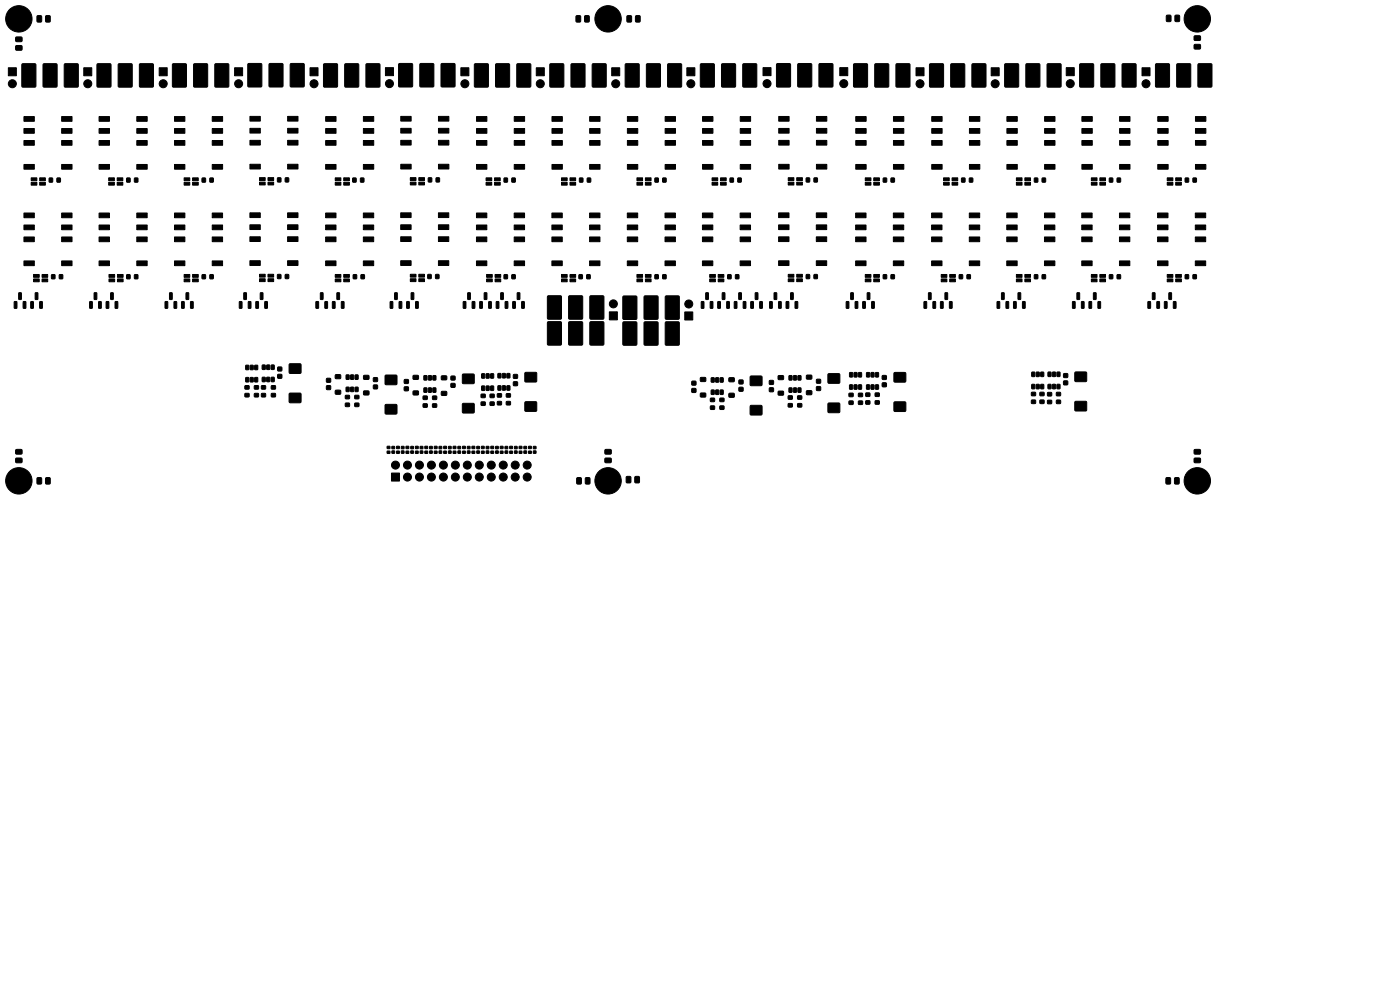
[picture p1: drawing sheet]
<svg xmlns="http://www.w3.org/2000/svg" width="297mm" height="210mm" viewBox="0 0 297 210" stroke-linecap="round" stroke-linejoin="round" font-family="sans-serif">
<g fill="#000" stroke="#000" stroke-width=".21">
<path d="M1.8 14.4h1.7v1.7h-1.7zM3.4 9.7h1.1l.2 .2v.6l-.3 .2h-.9l-.2-.3zM3.4 7.9l1.1-.1 .2 .3v.6l-.3 .2-.9-.1-.2-.2zM4.7 13.6l2.7-.1 .2 .2v4.6l-.1 .2h-2.6l-.3-.2zM7.9 3.4l.7-.1 .2 .2v1l-.1 .2h-.6l-.3-.2zM9.2 13.6l2.7-.1 .2 .2v4.6l-.1 .2h-2.6l-.3-.2zM9.7 3.4l.7-.1 .3 .2v1l-.2 .2h-.6l-.2-.2zM13.7 13.6l2.7-.1 .2 .2v4.6l-.1 .2h-2.6l-.3-.2zM17.8 14.4h1.7v1.7h-1.7zM20.6 13.6l2.7-.1 .2 .2 .1 4.6-.2 .2h-2.6l-.2-.2zM25.1 13.6l2.7-.1 .2 .2 .1 4.6-.2 .2h-2.6l-.2-.2zM29.6 13.6l2.7-.1 .2 .2 .1 4.6-.2 .2h-2.6l-.2-.2z"/>
<path d="M33.8 14.4h1.7v1.7h-1.7zM36.6 13.6l2.7-.1 .2 .2 .1 4.6-.2 .2h-2.6l-.2-.2zM41.1 13.6l2.7-.1 .2 .2 .1 4.6-.2 .2h-2.6l-.2-.2zM45.6 13.6l2.7-.1 .2 .2 .1 4.6-.2 .2h-2.6l-.2-.2zM49.8 14.4h1.7v1.7h-1.7zM52.6 13.5h2.7l.2 .1 .1 4.6-.2 .2-2.6 .1-.2-.2zM57.1 13.5h2.7l.2 .1 .1 4.6-.2 .2-2.6 .1-.2-.2zM61.6 13.5h2.7l.2 .1 .1 4.6-.2 .2-2.6 .1-.2-.2zM65.8 14.4h1.7v1.7h-1.7zM68.7 13.6l2.7-.1 .2 .2v4.6l-.1 .2h-2.6l-.3-.2zM73.2 13.6l2.7-.1 .2 .2v4.6l-.1 .2h-2.6l-.3-.2zM77.7 13.6l2.7-.1 .2 .2v4.6l-.1 .2h-2.6l-.3-.2z"/>
<path d="M81.8 14.4h1.7v1.7h-1.7zM84.6 13.5h2.7l.2 .1v4.6l-.1 .2-2.6 .1-.2-.2zM89.1 13.5h2.7l.2 .1v4.6l-.1 .2-2.6 .1-.2-.2zM93.6 13.5h2.7l.2 .1v4.6l-.1 .2-2.6 .1-.2-.2zM97.8 14.4h1.7v1.7h-1.7zM100.7 13.6l2.7-.1 .2 .2v4.6l-.1 .2h-2.6l-.3-.2zM105.2 13.6l2.7-.1 .2 .2v4.6l-.1 .2h-2.6l-.3-.2zM109.7 13.6l2.7-.1 .2 .2v4.6l-.1 .2h-2.6l-.3-.2zM113.8 14.4h1.7v1.7h-1.7zM116.7 13.6l2.7-.1 .2 .2v4.6l-.1 .2h-2.6l-.3-.2zM121.2 13.6l2.7-.1 .2 .2v4.6l-.1 .2h-2.6l-.3-.2zM122.2 3.4l.7-.1 .3 .2v1l-.2 .2h-.6l-.2-.2z"/>
<path d="M124.1 3.4l.7-.1 .2 .2v1l-.1 .2h-.6l-.3-.2zM125.7 13.6l2.7-.1 .2 .2v4.6l-.1 .2h-2.6l-.3-.2zM129.8 14.4h1.7v1.7h-1.7zM132.7 13.6l2.7-.1 .2 .2v4.6l-.1 .2h-2.6l-.3-.2zM133 3.4l.7-.1 .3 .2v1l-.2 .2h-.6l-.2-.2zM134.9 3.4l.7-.1 .2 .2v1l-.1 .2h-.6l-.3-.2zM137.2 13.6l2.7-.1 .2 .2v4.6l-.1 .2h-2.6l-.3-.2zM141.7 13.6l2.7-.1 .2 .2v4.6l-.1 .2h-2.6l-.3-.2zM145.7 14.4h1.7v1.7h-1.7zM148.6 13.6l2.7-.1 .2 .2 .1 4.6-.2 .2h-2.6l-.2-.2zM153.1 13.6l2.7-.1 .2 .2 .1 4.6-.2 .2h-2.6l-.2-.2zM157.6 13.6l2.7-.1 .2 .2 .1 4.6-.2 .2h-2.6l-.2-.2z"/>
<path d="M161.9 14.4h1.7v1.7h-1.7zM164.8 13.5h2.7l.2 .1v4.6l-.1 .3h-2.6l-.3-.2zM169.3 13.5h2.7l.2 .1v4.6l-.1 .3h-2.6l-.3-.2zM173.8 13.5h2.7l.2 .1v4.6l-.1 .3h-2.6l-.3-.2zM178.2 14.4h1.6v1.7h-1.6zM181.1 13.6l2.7-.1 .2 .2 .1 4.6-.2 .2h-2.6l-.2-.2zM185.6 13.6l2.7-.1 .2 .2 .1 4.6-.2 .2h-2.6l-.2-.2zM190.1 13.6l2.7-.1 .2 .2 .1 4.6-.2 .2h-2.6l-.2-.2zM194.3 14.4h1.7v1.7h-1.7zM197.3 13.6l2.6-.1 .3 .2v4.6l-.2 .2h-2.6l-.2-.2zM201.8 13.6l2.6-.1 .3 .2v4.6l-.2 .2h-2.6l-.2-.2zM206.3 13.6l2.6-.1 .3 .2v4.6l-.2 .2h-2.6l-.2-.2z"/>
<path d="M210.3 14.4h1.7v1.7h-1.7zM213.2 13.6l2.7-.1 .2 .2v4.6l-.1 .2h-2.6l-.3-.2zM217.7 13.6l2.7-.1 .2 .2v4.6l-.1 .2h-2.6l-.3-.2zM222.2 13.6l2.7-.1 .2 .2v4.6l-.1 .2h-2.6l-.3-.2zM226.2 14.4h1.7v1.7h-1.7zM229.1 13.6l2.7-.1 .2 .2v4.6l-.1 .2h-2.6l-.3-.2zM233.6 13.6l2.7-.1 .2 .2v4.6l-.1 .2h-2.6l-.3-.2zM238.1 13.6l2.7-.1 .2 .2v4.6l-.1 .2h-2.6l-.3-.2zM242.3 14.4h1.7v1.7h-1.7zM245.2 13.6l2.7-.1 .2 .2v4.6l-.1 .2h-2.6l-.3-.2zM247.5 3.3l.7-.1 .2 .2v1l-.1 .2h-.6l-.3-.2zM249.3 3.3l.7-.1 .2 .2 .1 1-.2 .2h-.6l-.2-.2z"/>
<path d="M249.7 13.6l2.7-.1 .2 .2v4.6l-.1 .2h-2.6l-.3-.2zM253.4 9.5l1.1-.1 .2 .3v.6l-.3 .1h-.9l-.2-.2zM253.4 7.6h1.1l.2 .2v.6l-.3 .2h-.9l-.2-.2zM254.2 13.6l2.7-.1 .2 .2v4.6l-.1 .2h-2.6l-.3-.2zM5.1 24.7h2.2v1h-2.2zM5.1 27.3h2.2v1h-2.2zM5.1 29.8h2.2v1h-2.2zM5.1 34.9h2.2v1h-2.2zM6.6 38.7h1.2v.6h-1.2zM6.6 37.7h1.2v.6h-1.2zM8.4 38.7h1.2v.6h-1.2zM8.4 37.7h1.2v.6h-1.2z"/>
<path d="M10.5 37.8h.6v.8h-.6zM12.1 37.8h.7v.8h-.7zM13.1 34.9h2.2v1h-2.2zM13.1 29.8h2.2v1h-2.2zM13.1 27.3h2.2v1h-2.2zM13.1 24.7h2.2v1h-2.2zM21 24.7h2.2v1h-2.2zM21 27.3h2.2v1h-2.2zM21 29.8h2.2v1h-2.2zM21 34.9h2.2v1h-2.2zM23.1 38.7h1.2v.6h-1.2zM23.1 37.7h1.2v.6h-1.2z"/>
<path d="M24.9 38.7h1.2v.6h-1.2zM24.9 37.7h1.2v.6h-1.2zM26.9 37.8h.7v.8h-.7zM28.5 37.8h.7v.8h-.7zM29 34.9h2.2v1h-2.2zM29 29.8h2.2v1h-2.2zM29 27.3h2.2v1h-2.2zM29 24.7h2.2v1h-2.2zM37 24.7h2.2v1h-2.2zM37 27.3h2.2v1h-2.2zM37 29.8h2.2v1h-2.2zM37 34.9h2.2v1h-2.2z"/>
<path d="M39.1 38.7h1.2v.6h-1.2zM39.1 37.7h1.2v.6h-1.2zM40.9 38.7h1.2v.6h-1.2zM40.9 37.7h1.2v.6h-1.2zM42.9 37.8h.7v.8h-.7zM44.5 37.8h.7v.8h-.7zM45 34.9h2.2v1h-2.2zM45 29.8h2.2v1h-2.2zM45 27.3h2.2v1h-2.2zM45 24.7h2.2v1h-2.2zM53 24.7h2.2v1h-2.2zM53 27.2h2.2v1h-2.2z"/>
<path d="M53 29.8h2.2v1h-2.2zM53 34.9h2.2v1h-2.2zM55.1 38.6h1.2v.6h-1.2zM55.1 37.7h1.2v.6h-1.2zM56.9 38.6h1.2v.6h-1.2zM56.9 37.7h1.2v.6h-1.2zM58.9 37.7h.7v.9h-.7zM60.5 37.7h.7v.9h-.7zM61 34.9h2.2v1h-2.2zM61 29.8h2.2v1h-2.2zM61 27.2h2.2v1h-2.2zM61 24.7h2.2v1h-2.2z"/>
<path d="M69.1 24.7h2.2v1h-2.2zM69.1 27.3h2.2v1h-2.2zM69.1 29.8h2.2v1h-2.2zM69.1 34.9h2.2v1h-2.2zM71.1 38.7h1.2v.6h-1.2zM71.1 37.7h1.2v.6h-1.2zM72.9 38.7h1.2v.6h-1.2zM72.9 37.7h1.2v.6h-1.2zM74.8 37.8h.7v.8h-.7zM76.5 37.8h.7v.8h-.7zM77.1 34.9h2.2v1h-2.2zM77.1 29.8h2.2v1h-2.2z"/>
<path d="M77.1 27.3h2.2v1h-2.2zM77.1 24.7h2.2v1h-2.2zM85 24.7h2.2v1h-2.2zM85 27.2h2.2v1h-2.2zM85 29.8h2.2v1h-2.2zM85 34.9h2.2v1h-2.2zM87 38.6h1.2v.6h-1.2zM87 37.7h1.2v.6h-1.2zM88.8 38.6h1.2v.6h-1.2zM88.8 37.7h1.2v.6h-1.2zM90.9 37.7h.7v.9h-.7zM92.5 37.7h.7v.9h-.7z"/>
<path d="M93 34.9h2.2v1h-2.2zM93 29.8h2.2v1h-2.2zM93 27.2h2.2v1h-2.2zM93 24.7h2.2v1h-2.2zM101.1 24.7h2.2v1h-2.2zM101.1 27.3h2.2v1h-2.2zM101.1 29.8h2.2v1h-2.2zM101.1 34.9h2.2v1h-2.2zM103.1 38.7h1.2v.6h-1.2zM103.1 37.7h1.2v.6h-1.2zM104.9 38.7h1.2v.6h-1.2zM104.9 37.7h1.2v.6h-1.2z"/>
<path d="M107 37.8h.6v.8h-.6zM108.6 37.8h.7v.8h-.7zM109.1 34.9h2.2v1h-2.2zM109.1 29.8h2.2v1h-2.2zM109.1 27.3h2.2v1h-2.2zM109.1 24.7h2.2v1h-2.2zM117.1 24.7h2.2v1h-2.2zM117.1 27.3h2.2v1h-2.2zM117.1 29.8h2.2v1h-2.2zM117.1 34.9h2.2v1h-2.2zM119.1 38.7h1.2v.6h-1.2zM119.1 37.7h1.2v.6h-1.2z"/>
<path d="M120.9 38.7h1.2v.6h-1.2zM120.9 37.7h1.2v.6h-1.2zM123 37.8h.6v.8h-.6zM124.6 37.8h.7v.8h-.7zM125.1 34.9h2.2v1h-2.2zM125.1 29.8h2.2v1h-2.2zM125.1 27.3h2.2v1h-2.2zM125.1 24.7h2.2v1h-2.2zM133.1 24.7h2.2v1h-2.2zM133.1 27.3h2.2v1h-2.2zM133.1 29.8h2.2v1h-2.2zM133.1 34.9h2.2v1h-2.2z"/>
<path d="M135.1 38.7h1.2v.6h-1.2zM135.1 37.7h1.2v.6h-1.2zM136.9 38.7h1.2v.6h-1.2zM136.9 37.7h1.2v.6h-1.2zM139 37.8h.6v.8h-.6zM140.6 37.8h.7v.8h-.7zM141.1 34.9h2.2v1h-2.2zM141.1 29.8h2.2v1h-2.2zM141.1 27.3h2.2v1h-2.2zM141.1 24.7h2.2v1h-2.2zM149 24.7h2.2v1h-2.2zM149 27.3h2.2v1h-2.2z"/>
<path d="M149 29.8h2.2v1h-2.2zM149 34.9h2.2v1h-2.2zM151.1 38.7h1.2v.6h-1.2zM151.1 37.7h1.2v.6h-1.2zM152.9 38.7h1.2v.6h-1.2zM152.9 37.7h1.2v.6h-1.2zM154.9 37.8h.7v.8h-.7zM156.5 37.8h.7v.8h-.7zM157 34.9h2.2v1h-2.2zM157 29.8h2.2v1h-2.2zM157 27.3h2.2v1h-2.2zM157 24.7h2.2v1h-2.2z"/>
<path d="M165.2 24.7h2.2v1h-2.2zM165.2 27.2h2.2v1h-2.2zM165.2 29.8h2.2v1h-2.2zM165.2 34.9h2.2v1h-2.2zM167.2 38.7h1.2v.6h-1.2zM167.2 37.7h1.2v.6h-1.2zM169 38.7h1.2v.6h-1.2zM169 37.7h1.2v.6h-1.2zM171.1 37.8h.6v.8h-.6zM172.7 37.8h.7v.8h-.7zM173.2 34.9h2.2v1h-2.2zM173.2 29.8h2.2v1h-2.2z"/>
<path d="M173.2 27.2h2.2v1h-2.2zM173.2 24.7h2.2v1h-2.2zM181.5 24.7h2.2v1h-2.2zM181.5 27.3h2.2v1h-2.2zM181.5 29.8h2.2v1h-2.2zM181.5 34.9h2.2v1h-2.2zM183.6 38.7h1.2v.6h-1.2zM183.6 37.7h1.2v.6h-1.2zM185.4 38.7h1.2v.6h-1.2zM185.4 37.7h1.2v.6h-1.2zM187.4 37.8h.7v.8h-.7zM189 37.8h.7v.8h-.7z"/>
<path d="M189.5 34.9h2.2v1h-2.2zM189.5 29.8h2.2v1h-2.2zM189.5 27.3h2.2v1h-2.2zM189.5 24.7h2.2v1h-2.2zM197.7 24.7h2.2v1h-2.2zM197.7 27.3h2.2v1h-2.2zM197.7 29.8h2.2v1h-2.2zM197.7 34.9h2.2v1h-2.2zM200.2 38.7h1.2v.6h-1.2zM200.2 37.7h1.2v.6h-1.2zM202 38.7h1.2v.6h-1.2zM202 37.7h1.2v.6h-1.2z"/>
<path d="M204 37.8h.7v.8h-.7zM205.7 37.8h.6v.8h-.6zM205.7 34.9h2.2v1h-2.2zM205.7 29.8h2.2v1h-2.2zM205.7 27.3h2.2v1h-2.2zM205.7 24.7h2.2v1h-2.2zM213.6 24.7h2.2v1h-2.2zM213.6 27.3h2.2v1h-2.2zM213.6 29.8h2.2v1h-2.2zM213.6 34.9h2.2v1h-2.2zM215.6 38.7h1.2v.6h-1.2zM215.6 37.7h1.2v.6h-1.2z"/>
<path d="M217.4 38.7h1.2v.6h-1.2zM217.4 37.7h1.2v.6h-1.2zM219.5 37.8h.6v.8h-.6zM221.1 37.8h.7v.8h-.7zM221.6 34.9h2.2v1h-2.2zM221.6 29.8h2.2v1h-2.2zM221.6 27.3h2.2v1h-2.2zM221.6 24.7h2.2v1h-2.2zM229.5 24.7h2.2v1h-2.2zM229.5 27.3h2.2v1h-2.2zM229.5 29.8h2.2v1h-2.2zM229.5 34.9h2.2v1h-2.2z"/>
<path d="M231.5 38.7h1.2v.6h-1.2zM231.5 37.7h1.2v.6h-1.2zM233.3 38.7h1.2v.6h-1.2zM233.3 37.7h1.2v.6h-1.2zM235.4 37.8h.6v.8h-.6zM237 37.8h.7v.8h-.7zM237.5 34.9h2.2v1h-2.2zM237.5 29.8h2.2v1h-2.2zM237.5 27.3h2.2v1h-2.2zM237.5 24.7h2.2v1h-2.2zM245.6 24.7h2.2v1h-2.2zM245.6 27.3h2.2v1h-2.2z"/>
<path d="M245.6 29.8h2.2v1h-2.2zM245.6 34.9h2.2v1h-2.2zM247.6 38.7h1.2v.6h-1.2zM247.6 37.7h1.2v.6h-1.2zM249.4 38.7h1.2v.6h-1.2zM249.4 37.7h1.2v.6h-1.2zM251.5 37.8h.6v.8h-.6zM253.1 37.8h.7v.8h-.7zM253.6 34.9h2.2v1h-2.2zM253.6 29.8h2.2v1h-2.2zM253.6 27.3h2.2v1h-2.2zM253.6 24.7h2.2v1h-2.2z"/>
<path d="M5.1 45.2h2.2v1h-2.2zM5.1 47.7h2.2v1h-2.2zM5.1 50.3h2.2v1h-2.2zM5.1 55.4h2.2v1h-2.2zM7.1 59.2h1.2v.6h-1.2zM7.1 58.2h1.2v.6h-1.2zM8.9 59.2h1.2v.6h-1.2zM8.9 58.2h1.2v.6h-1.2zM11 58.3h.6v.8h-.6zM12.6 58.3h.7v.8h-.7zM13.1 55.4h2.2v1h-2.2zM13.1 50.3h2.2v1h-2.2z"/>
<path d="M13.1 47.7h2.2v1h-2.2zM13.1 45.2h2.2v1h-2.2zM21 45.2h2.2v1h-2.2zM21 47.7h2.2v1h-2.2zM21 50.3h2.2v1h-2.2zM21 55.4h2.2v1h-2.2zM23.1 59.2h1.2v.6h-1.2zM23.1 58.2h1.2v.6h-1.2zM24.9 59.2h1.2v.6h-1.2zM24.9 58.2h1.2v.6h-1.2zM26.9 58.3h.7v.8h-.7zM28.5 58.3h.7v.8h-.7z"/>
<path d="M29 55.4h2.2v1h-2.2zM29 50.3h2.2v1h-2.2zM29 47.7h2.2v1h-2.2zM29 45.2h2.2v1h-2.2zM37 45.2h2.2v1h-2.2zM37 47.7h2.2v1h-2.2zM37 50.3h2.2v1h-2.2zM37 55.4h2.2v1h-2.2zM39.1 59.2h1.2v.6h-1.2zM39.1 58.2h1.2v.6h-1.2zM40.9 59.2h1.2v.6h-1.2zM40.9 58.2h1.2v.6h-1.2z"/>
<path d="M42.9 58.3h.7v.8h-.7zM44.5 58.3h.7v.8h-.7zM45 55.4h2.2v1h-2.2zM45 50.3h2.2v1h-2.2zM45 47.7h2.2v1h-2.2zM45 45.2h2.2v1h-2.2zM53 45.2h2.2v1h-2.2zM53 47.7h2.2v1h-2.2zM53 50.2h2.2v1h-2.2zM53 55.3h2.2v1h-2.2zM55.1 59.1h1.2v.6h-1.2zM55.1 58.2h1.2v.6h-1.2z"/>
<path d="M56.9 59.1h1.2v.6h-1.2zM56.9 58.2h1.2v.6h-1.2zM58.9 58.2h.7v.9h-.7zM60.5 58.2h.7v.9h-.7zM61 55.3h2.2v1h-2.2zM61 50.2h2.2v1h-2.2zM61 47.7h2.2v1h-2.2zM61 45.2h2.2v1h-2.2zM69.1 45.2h2.2v1h-2.2zM69.1 47.7h2.2v1h-2.2zM69.1 50.3h2.2v1h-2.2zM69.1 55.4h2.2v1h-2.2z"/>
<path d="M71.1 59.2h1.2v.6h-1.2zM71.1 58.2h1.2v.6h-1.2zM72.9 59.2h1.2v.6h-1.2zM72.9 58.2h1.2v.6h-1.2zM75 58.3h.6v.8h-.6zM76.6 58.3h.7v.8h-.7zM77.1 55.4h2.2v1h-2.2zM77.1 50.3h2.2v1h-2.2zM77.1 47.7h2.2v1h-2.2zM77.1 45.2h2.2v1h-2.2zM85 45.2h2.2v1h-2.2zM85 47.7h2.2v1h-2.2z"/>
<path d="M85 50.2h2.2v1h-2.2zM85 55.3h2.2v1h-2.2zM87 59.1h1.2v.6h-1.2zM87 58.2h1.2v.6h-1.2zM88.8 59.1h1.2v.6h-1.2zM88.8 58.2h1.2v.6h-1.2zM90.8 58.2h.7v.9h-.7zM92.4 58.2h.7v.9h-.7zM93 55.3h2.2v1h-2.2zM93 50.2h2.2v1h-2.2zM93 47.7h2.2v1h-2.2zM93 45.2h2.2v1h-2.2z"/>
<path d="M101.1 45.2h2.2v1h-2.2zM101.1 47.7h2.2v1h-2.2zM101.1 50.3h2.2v1h-2.2zM101.1 55.4h2.2v1h-2.2zM103.2 59.2h1.2v.6h-1.2zM103.2 58.2h1.2v.6h-1.2zM105 59.2h1.2v.6h-1.2zM105 58.2h1.2v.6h-1.2zM107 58.3h.6v.8h-.6zM108.6 58.3h.7v.8h-.7zM109.1 55.4h2.2v1h-2.2zM109.1 50.3h2.2v1h-2.2z"/>
<path d="M109.1 47.7h2.2v1h-2.2zM109.1 45.2h2.2v1h-2.2zM117.1 45.2h2.2v1h-2.2zM117.1 47.7h2.2v1h-2.2zM117.1 50.3h2.2v1h-2.2zM117.1 55.4h2.2v1h-2.2zM119.1 59.2h1.2v.6h-1.2zM119.1 58.2h1.2v.6h-1.2zM120.9 59.2h1.2v.6h-1.2zM120.9 58.2h1.2v.6h-1.2zM122.8 58.3h.7v.8h-.7zM124.5 58.3h.7v.8h-.7z"/>
<path d="M125.1 55.4h2.2v1h-2.2zM125.1 50.3h2.2v1h-2.2zM125.1 47.7h2.2v1h-2.2zM125.1 45.2h2.2v1h-2.2zM133.1 45.2h2.2v1h-2.2zM133.1 47.7h2.2v1h-2.2zM133.1 50.3h2.2v1h-2.2zM133.1 55.4h2.2v1h-2.2zM135.1 59.2h1.2v.6h-1.2zM135.1 58.2h1.2v.6h-1.2zM136.9 59.2h1.2v.6h-1.2zM136.9 58.2h1.2v.6h-1.2z"/>
<path d="M139 58.3h.6v.8h-.6zM140.6 58.3h.7v.8h-.7zM141.1 55.4h2.2v1h-2.2zM141.1 50.3h2.2v1h-2.2zM141.1 47.7h2.2v1h-2.2zM141.1 45.2h2.2v1h-2.2zM149 45.2h2.2v1h-2.2zM149 47.7h2.2v1h-2.2zM149 50.3h2.2v1h-2.2zM149 55.4h2.2v1h-2.2zM150.6 59.2h1.2v.6h-1.2zM150.6 58.2h1.2v.6h-1.2z"/>
<path d="M152.4 59.2h1.2v.6h-1.2zM152.4 58.2h1.2v.6h-1.2zM154.4 58.3h.7v.8h-.7zM156 58.3h.7v.8h-.7zM157 55.4h2.2v1h-2.2zM157 50.3h2.2v1h-2.2zM157 47.7h2.2v1h-2.2zM157 45.2h2.2v1h-2.2zM165.2 45.2h2.2v1h-2.2zM165.2 47.7h2.2v1h-2.2zM165.2 50.2h2.2v1h-2.2zM165.2 55.3h2.2v1h-2.2z"/>
<path d="M167.2 59.2h1.2v.6h-1.2zM167.2 58.2h1.2v.6h-1.2zM169 59.2h1.2v.6h-1.2zM169 58.2h1.2v.6h-1.2zM171.1 58.3h.6v.8h-.6zM172.7 58.3h.7v.8h-.7zM173.2 55.3h2.2v1h-2.2zM173.2 50.2h2.2v1h-2.2zM173.2 47.7h2.2v1h-2.2zM173.2 45.2h2.2v1h-2.2zM181.5 45.2h2.2v1h-2.2zM181.5 47.7h2.2v1h-2.2z"/>
<path d="M181.5 50.3h2.2v1h-2.2zM181.5 55.4h2.2v1h-2.2zM183.6 59.2h1.2v.6h-1.2zM183.6 58.2h1.2v.6h-1.2zM185.4 59.2h1.2v.6h-1.2zM185.4 58.2h1.2v.6h-1.2zM187.4 58.3h.7v.8h-.7zM189 58.3h.7v.8h-.7zM189.5 55.4h2.2v1h-2.2zM189.5 50.3h2.2v1h-2.2zM189.5 47.7h2.2v1h-2.2zM189.5 45.2h2.2v1h-2.2z"/>
<path d="M197.6 45.2h2.2v1h-2.2zM197.6 47.7h2.2v1h-2.2zM197.6 50.3h2.2v1h-2.2zM197.6 55.4h2.2v1h-2.2zM199.7 59.2h1.2v.6h-1.2zM199.7 58.2h1.2v.6h-1.2zM201.5 59.2h1.2v.6h-1.2zM201.5 58.2h1.2v.6h-1.2zM203.5 58.3h.7v.8h-.7zM205.2 58.3h.6v.8h-.6zM205.6 55.4h2.2v1h-2.2zM205.6 50.3h2.2v1h-2.2z"/>
<path d="M205.6 47.7h2.2v1h-2.2zM205.6 45.2h2.2v1h-2.2zM213.6 45.2h2.2v1h-2.2zM213.6 47.7h2.2v1h-2.2zM213.6 50.3h2.2v1h-2.2zM213.6 55.4h2.2v1h-2.2zM215.6 59.2h1.2v.6h-1.2zM215.6 58.2h1.2v.6h-1.2zM217.4 59.2h1.2v.6h-1.2zM217.4 58.2h1.2v.6h-1.2zM219.5 58.3h.6v.8h-.6zM221.1 58.3h.7v.8h-.7z"/>
<path d="M221.6 55.4h2.2v1h-2.2zM221.6 50.3h2.2v1h-2.2zM221.6 47.7h2.2v1h-2.2zM221.6 45.2h2.2v1h-2.2zM229.5 45.2h2.2v1h-2.2zM229.5 47.7h2.2v1h-2.2zM229.5 50.3h2.2v1h-2.2zM229.5 55.4h2.2v1h-2.2zM231.5 59.2h1.2v.6h-1.2zM231.5 58.2h1.2v.6h-1.2zM233.3 59.2h1.2v.6h-1.2zM233.3 58.2h1.2v.6h-1.2z"/>
<path d="M235.4 58.3h.6v.8h-.6zM237 58.3h.7v.8h-.7zM237.5 55.4h2.2v1h-2.2zM237.5 50.3h2.2v1h-2.2zM237.5 47.7h2.2v1h-2.2zM237.5 45.2h2.2v1h-2.2zM245.6 45.2h2.2v1h-2.2zM245.6 47.7h2.2v1h-2.2zM245.6 50.3h2.2v1h-2.2zM245.6 55.4h2.2v1h-2.2zM247.6 59.2h1.2v.6h-1.2zM247.6 58.2h1.2v.6h-1.2z"/>
<path d="M249.4 59.2h1.2v.6h-1.2zM249.4 58.2h1.2v.6h-1.2zM251.5 58.3h.6v.8h-.6zM253.1 58.3h.7v.8h-.7zM253.6 55.4h2.2v1h-2.2zM253.6 50.3h2.2v1h-2.2zM253.6 47.7h2.2v1h-2.2zM253.6 45.2h2.2v1h-2.2zM3 64h.6l-.1 1.4-.5-.1zM4 62.1l.5 .1v1.3h-.5zM4.9 64h.6l-.1 1.4-.5-.1zM6.5 64h.6l-.1 1.4-.5-.1z"/>
<path d="M7.5 62.1l.5 .1v1.3h-.5zM8.4 64h.6l-.1 1.4-.5-.1zM19 64h.6l-.1 1.4-.5-.1zM20 62.1l.5 .1v1.3h-.5zM20.9 64h.6l-.1 1.4-.5-.1zM22.5 64h.6l-.1 1.4-.5-.1zM23.5 62.1l.5 .1v1.3h-.5zM24.4 64h.6l-.1 1.4-.5-.1zM35 64h.6l-.1 1.4-.5-.1zM36 62.1l.5 .1v1.3h-.5zM36.9 64h.6l-.1 1.4-.5-.1zM38.5 64h.6l-.1 1.4-.5-.1z"/>
<path d="M39.5 62.1l.5 .1v1.3h-.5zM40.4 64h.6l-.1 1.4-.5-.1zM50.8 64h.5v1.4l-.5-.1zM51.7 62.1l.6 .1-.1 1.3h-.5zM52.2 77.5l.6 .1-.1 .8-.6-.1zM52.7 64h.5v1.4l-.5-.1zM53.1 77.5l.6 .1-.1 .8-.5-.1zM54.1 77.5l.6 .1-.1 .8-.6-.1zM54.3 64h.5v1.4l-.5-.1zM55.2 62.1l.6 .1-.1 1.3h-.5zM55.7 77.5h.6l-.1 .9-.6-.1zM56.2 64h.5v1.4l-.5-.1z"/>
<path d="M56.6 77.5h.6l-.1 .9-.5-.1zM57.6 77.5h.6l-.1 .9-.6-.1zM58.9 77.9h.9v.8h-.9zM61.4 77.2h2.4v2h-2.4zM67 64h.6l-.1 1.4-.5-.1zM68 62.1l.5 .1v1.3h-.5zM68.9 64h.6l-.1 1.4-.5-.1zM70.5 64h.6l-.1 1.4-.5-.1zM71.5 62.1l.5 .1v1.3h-.5zM72.4 64h.6l-.1 1.4-.5-.1zM77.2 79.7h1v.7h-1zM82.8 64h.5v1.4l-.5-.1z"/>
<path d="M83.7 62.1l.6 .1-.1 1.3h-.5zM84.7 64h.5v1.4l-.5-.1zM86.3 64h.5v1.4l-.5-.1zM87.2 62.1l.6 .1-.1 1.3h-.5zM88.2 64h.5v1.4l-.5-.1zM93.7 79.8h1v.7h-1zM95.7 79.8h.8v.8h-.8zM98.3 64h.5v1.4l-.5-.1zM99.2 62.1l.6 .1-.1 1.3h-.5zM100.2 64h.5v1.4l-.5-.1zM101.8 64h.5v1.4l-.5-.1zM102.7 62.1l.6 .1-.1 1.3h-.5z"/>
<path d="M103.7 64h.5v1.4l-.5-.1zM105.3 64h.5v1.4l-.5-.1zM106.2 62.1l.6 .1-.1 1.3h-.5zM107.2 64h.5v1.4l-.5-.1zM108.8 64h.5v1.4l-.5-.1zM109.7 62.1l.6 .1-.1 1.3h-.5zM110.7 64h.5v1.4l-.5-.1zM116.2 62.8l2.7-.1 .2 .2v4.6l-.1 .2h-2.6l-.3-.1zM116.2 68.3l2.7-.1 .2 .2v4.6l-.1 .2h-2.6l-.3-.1zM120.7 62.8l2.7-.1 .2 .2v4.6l-.1 .2h-2.6l-.3-.1zM120.7 68.3l2.7-.1 .2 .2v4.6l-.1 .2h-2.6l-.3-.1zM125.2 62.8l2.7-.1 .2 .2v4.6l-.1 .2h-2.6l-.3-.1z"/>
<path d="M125.2 68.3l2.7-.1 .2 .2v4.6l-.1 .2h-2.6l-.3-.1zM129.3 66.2h1.7v1.7h-1.7zM132.2 62.8h2.7l.2 .1v4.6l-.1 .3h-2.6l-.3-.2zM132.2 68.3h2.7l.2 .1v4.6l-.1 .2-2.6 .1-.3-.2zM136.7 68.3h2.7l.2 .1v4.6l-.1 .2-2.6 .1-.3-.2zM136.7 62.8h2.7l.2 .1v4.6l-.1 .2-2.6 .1-.3-.2zM141.2 62.8h2.7l.2 .1v4.6l-.1 .2-2.6 .1-.3-.2zM141.2 68.3h2.7l.2 .1v4.6l-.1 .2-2.6 .1-.3-.2zM145.3 66.2h1.7v1.7h-1.7zM148.8 64h.5v1.4l-.5-.1zM149.7 62.1l.6 .1-.1 1.3h-.5zM150.7 64h.5v1.4l-.5-.1z"/>
<path d="M152.3 64h.5v1.4l-.5-.1zM153.2 62.1l.6 .1-.1 1.3h-.5zM154.2 64h.5v1.4l-.5-.1zM155.8 64h.5v1.4l-.5-.1zM156.7 62.1l.6 .1-.1 1.3h-.5zM157.7 64h.5v1.4l-.5-.1zM159.3 64h.5v1.4l-.5-.1zM160.2 62.1l.6 .1-.1 1.3h-.5zM161.2 64h.5v1.4l-.5-.1zM163.3 64h.5v1.4l-.5-.1zM164.2 62.1l.6 .1-.1 1.3h-.5zM165.2 64h.5v1.4l-.5-.1z"/>
<path d="M166.8 64h.5v1.4l-.5-.1zM167.7 62.1l.6 .1-.1 1.3h-.5zM168.7 64h.5v1.4l-.5-.1zM171.1 79.6h1.1v.8h-1.1zM179.5 64h.6l-.1 1.4-.5-.1zM180.5 62.1l.5 .1v1.3h-.5zM181.4 64h.6l-.1 1.4-.5-.1zM183 64h.6l-.1 1.4-.5-.1zM184 62.1l.5 .1v1.3h-.5zM184.9 64h.6l-.1 1.4-.5-.1zM196 64h.6l-.1 1.4-.5-.1zM197 62.1l.5 .1v1.3h-.5z"/>
<path d="M197.9 64h.6l-.1 1.4-.5-.1zM199.5 64h.6l-.1 1.4-.5-.1zM200.5 62.1l.5 .1v1.3h-.5zM201.4 64h.6l-.1 1.4-.5-.1zM211.5 64h.6l-.1 1.4-.5-.1zM212.5 62.1l.5 .1v1.3h-.5zM213.4 64h.6l-.1 1.4-.5-.1zM215 64h.6l-.1 1.4-.5-.1zM216 62.1l.5 .1v1.3h-.5zM216.9 64h.6l-.1 1.4-.5-.1zM218.9 79h.6l-.1 .9-.5-.1zM219.9 79h.6l-.1 .9-.6-.1z"/>
<path d="M220.8 79h.6l-.1 .9-.5-.1zM222.4 79h.6l-.1 .9-.6-.1zM223.3 79h.6l-.1 .9-.5-.1zM224.3 79h.6l-.1 .9-.6-.1zM227.5 64h.6l-.1 1.4-.5-.1zM228.5 62.1l.5 .1v1.3h-.5zM229.4 64h.6l-.1 1.4-.5-.1zM231 64h.6l-.1 1.4-.5-.1zM232 62.1l.5 .1v1.3h-.5zM232.9 64h.6l-.1 1.4-.5-.1zM243.5 64h.6l-.1 1.4-.5-.1zM244.5 62.1l.5 .1v1.3h-.5z"/>
<path d="M245.4 64h.6l-.1 1.4-.5-.1zM247 64h.6l-.1 1.4-.5-.1zM248 62.1l.5 .1v1.3h-.5zM248.9 64h.6l-.1 1.4-.5-.1zM3.4 95.4l1.1-.1 .2 .3v.6l-.3 .2-.9-.1-.2-.2zM3.4 97.2h1.1l.2 .2v.6l-.3 .2h-.9l-.2-.3zM52 83.5h.8v.7h-.8zM52 81.8h.8v.7h-.8zM52.2 80.1l.6 .1-.1 .8-.6-.1zM53.1 80.1l.6 .1-.1 .8-.5-.1zM54 83.5h.8v.7h-.8zM54 81.8h.8v.7h-.8z"/>
<path d="M54.1 80.1l.6 .1-.1 .8-.6-.1zM55.5 83.5h.8v.7h-.8zM55.5 81.8h.8v.7h-.8zM55.7 80.1h.6l-.1 .9-.6-.1zM56.6 80.1h.6l-.1 .9-.5-.1zM57.6 80.1h.6l-.1 .9-.6-.1zM57.6 83.5h.8v.7h-.8zM57.6 81.8h.8v.7h-.8zM58.9 79.4h.9v.8h-.9zM61.4 83.4h2.4v2h-2.4zM69.3 80.3h.8v.8h-.8zM69.3 81.8h.8v.8h-.8z"/>
<path d="M71.2 82.8h1v.8h-1zM71.2 79.5h1v.8h-1zM73.3 85.5h.8v.7h-.8zM73.3 83.9h.8v.7h-.8zM73.5 82.2h.6l-.1 .9-.6-.1zM73.5 79.6h.6l-.1 .9-.6-.1zM74.4 82.2h.6l-.1 .9-.5-.1zM74.4 79.6h.6l-.1 .9-.5-.1zM75.3 85.5h.8v.7h-.8zM75.3 83.9h.8v.7h-.8zM75.4 82.2h.6l-.1 .9-.6-.1zM75.4 79.6h.6l-.1 .9-.6-.1z"/>
<path d="M77.2 83h1v.7h-1zM79.2 80.1h.9v.8h-.9zM79.2 81.7h.9v.8h-.9zM81.7 85.8h2.5v2h-2.5zM81.7 79.6h2.5v2h-2.5zM82.1 94.7h.6v.4h-.6zM82.1 95.7h.6v.5h-.6zM83.2 94.7h.5v.5h-.5zM83.2 95.7h.5v.4h-.5zM84.1 94.7h.6v.4h-.6zM84.1 95.7h.6v.5h-.6zM85.2 94.7h.5v.5h-.5z"/>
<path d="M85.2 95.7h.5v.4h-.5zM85.8 80.5h.8v.8h-.8zM85.8 82.1h.8v.8h-.8zM86.1 94.7h.6v.4h-.6zM86.1 95.7h.6v.5h-.6zM87.2 94.7h.5v.5h-.5zM87.2 95.7h.5v.4h-.5zM87.7 83h1v.7h-1zM87.7 79.7h1v.7h-1zM88.1 94.7h.6v.4h-.6zM88.1 95.7h.6v.5h-.6zM89.2 94.7h.5v.5h-.5z"/>
<path d="M89.2 95.7h.5v.4h-.5zM89.8 85.7h.8v.7h-.8zM89.8 84h.8v.7h-.8zM90 82.3l.6 .1-.1 .8-.6-.1zM90 79.7l.6 .1-.1 .8-.6-.1zM90.1 94.7h.6v.4h-.6zM90.1 95.7h.6v.5h-.6zM90.9 82.3l.6 .1-.1 .8-.5-.1zM90.9 79.7l.6 .1-.1 .8-.5-.1zM91.2 94.7h.5v.5h-.5zM91.2 95.7h.5v.4h-.5zM91.8 85.7h.8v.7h-.8z"/>
<path d="M91.8 84h.8v.7h-.8zM91.9 82.3l.6 .1-.1 .8-.6-.1zM91.9 79.7l.6 .1-.1 .8-.6-.1zM92.1 94.7h.6v.4h-.6zM92.1 95.7h.6v.5h-.6zM93.2 94.7h.5v.5h-.5zM93.2 95.7h.5v.4h-.5zM93.7 83.1h1v.7h-1zM94.1 94.7h.6v.4h-.6zM94.1 95.7h.6v.5h-.6zM95.2 94.7h.5v.5h-.5zM95.2 95.7h.5v.4h-.5z"/>
<path d="M95.7 81.4h.8v.7h-.8zM96.1 94.7h.6v.4h-.6zM96.1 95.7h.6v.5h-.6zM97.2 94.7h.5v.5h-.5zM97.2 95.7h.5v.4h-.5zM98.1 85.6h2.5v2h-2.5zM98.1 79.4h2.5v1.9h-2.5zM98.1 94.7h.6v.4h-.6zM98.1 95.7h.6v.5h-.6zM99.2 94.7h.5v.5h-.5zM99.2 95.7h.5v.4h-.5zM100.1 94.7h.6v.4h-.6z"/>
<path d="M100.1 95.7h.6v.5h-.6zM101.2 94.7h.5v.5h-.5zM101.2 95.7h.5v.4h-.5zM102.1 85.3h.8v.7h-.8zM102.1 83.6h.8v.7h-.8zM102.2 81.9l.6 .1-.1 .8-.5-.1zM102.2 79.3l.6 .1-.1 .8-.5-.1zM102.1 94.7h.6v.4h-.6zM102.1 95.7h.6v.5h-.6zM103.2 81.9l.6 .1-.1 .8-.6-.1zM103.2 79.3l.6 .1-.1 .8-.6-.1zM103.2 94.7h.5v.5h-.5z"/>
<path d="M103.2 95.7h.5v.4h-.5zM104 85.3h.8v.7h-.8zM104 83.6h.8v.7h-.8zM104.1 81.9l.6 .1-.1 .8-.5-.1zM104.1 79.3l.6 .1-.1 .8-.5-.1zM104.1 94.7h.6v.4h-.6zM104.1 95.7h.6v.5h-.6zM105.2 94.7h.5v.5h-.5zM105.2 95.7h.5v.4h-.5zM105.5 85.2h.9v.7h-.9zM105.5 83.5h.9v.7h-.9zM105.7 81.9h.6l-.1 .9-.6-.1z"/>
<path d="M105.7 79.3h.6l-.1 .9-.6-.1zM106.1 94.7h.6v.4h-.6zM106.1 95.7h.6v.5h-.6zM106.6 81.9h.6l-.1 .9-.5-.1zM106.6 79.3h.6l-.1 .9-.5-.1zM107.4 85.2h.9v.7h-.9zM107.4 83.5h.9v.7h-.9zM107.2 94.7h.5v.5h-.5zM107.2 95.7h.5v.4h-.5zM107.6 81.9h.6l-.1 .9-.6-.1zM107.6 79.3h.6l-.1 .9-.6-.1zM108.1 94.7h.6v.4h-.6z"/>
<path d="M108.1 95.7h.6v.5h-.6zM108.9 81h.9v.8h-.9zM108.9 79.5h.9v.7h-.9zM109.2 94.7h.5v.5h-.5zM109.2 95.7h.5v.4h-.5zM110.1 94.7h.6v.4h-.6zM110.1 95.7h.6v.5h-.6zM111.4 85.3h2.4v1.9h-2.4zM111.4 79h2.4v2h-2.4zM111.2 94.7h.5v.5h-.5zM111.2 95.7h.5v.4h-.5zM112.1 94.7h.6v.4h-.6z"/>
<path d="M112.1 95.7h.6v.5h-.6zM113.2 94.7h.5v.5h-.5zM113.2 95.7h.5v.4h-.5zM128.4 95.4l1.1-.1 .2 .3v.6l-.3 .2-.9-.1-.2-.2zM128.4 97.2h1.1l.2 .2v.6l-.3 .2h-.9l-.2-.3zM146.8 80.9h.8v.8h-.8zM146.8 82.4h.8v.8h-.8zM148.6 83.4h1.1v.8h-1.1zM148.6 80.1h1.1v.8h-1.1zM150.7 86.1h.9v.7h-.9zM150.7 84.5h.9v.7h-.9zM150.9 82.8h.6l-.1 .9-.5-.1z"/>
<path d="M150.9 80.2h.6l-.1 .9-.5-.1zM151.9 82.8h.6l-.1 .9-.6-.1zM151.9 80.2h.6l-.1 .9-.6-.1zM152.7 86.1h.9v.7h-.9zM152.7 84.5h.9v.7h-.9zM152.8 82.8h.6l-.1 .9-.5-.1zM152.8 80.2h.6l-.1 .9-.5-.1zM154.7 80.2h1v.7h-1zM154.7 83.5h1v.7h-1zM156.8 80.6h.8v.8h-.8zM156.8 82.2h.8v.8h-.8zM159.2 86h2.4v2h-2.4z"/>
<path d="M159.2 79.8h2.4v2h-2.4zM163.2 80.7h.9v.8h-.9zM163.2 82.3h.9v.8h-.9zM165.1 83h1.1v.8h-1.1zM165.1 79.7h1.1v.8h-1.1zM167.2 85.6h.9v.7h-.9zM167.2 84h.9v.7h-.9zM167.4 82.3l.6 .1-.1 .8-.5-.1zM167.4 79.7l.6 .1-.1 .8-.5-.1zM168.4 82.3l.6 .1-.1 .8-.6-.1zM168.4 79.7l.6 .1-.1 .8-.6-.1zM169.2 85.6h.9v.7h-.9z"/>
<path d="M169.2 84h.9v.7h-.9zM169.3 82.3l.6 .1-.1 .8-.5-.1zM169.3 79.7l.6 .1-.1 .8-.5-.1zM171.1 82.9h1.1v.8h-1.1zM173.2 80.5h.9v.8h-.9zM173.2 82h.9v.8h-.9zM175.7 85.5h2.4v2h-2.4zM175.7 79.3h2.4v2h-2.4zM180.1 85.1h.9v.7h-.9zM180.1 83.4h.9v.7h-.9zM180.3 81.7h.6l-.1 .9-.6-.1zM180.3 79.1h.6l-.1 .9-.6-.1z"/>
<path d="M181.2 81.7h.6l-.1 .9-.5-.1zM181.2 79.1h.6l-.1 .9-.5-.1zM182.2 81.7h.6l-.1 .9-.6-.1zM182.2 79.1h.6l-.1 .9-.6-.1zM182.1 85.1h.9v.7h-.9zM182.1 83.4h.9v.7h-.9zM183.7 85h.8v.7h-.8zM183.7 83.4h.8v.7h-.8zM183.9 81.7h.6l-.1 .9-.6-.1zM183.9 79.1h.6l-.1 .9-.6-.1zM184.8 81.7h.6l-.1 .9-.5-.1zM184.8 79.1h.6l-.1 .9-.5-.1z"/>
<path d="M185.7 85h.8v.7h-.8zM185.7 83.4h.8v.7h-.8zM185.8 81.7h.6l-.1 .9-.6-.1zM185.8 79.1h.6l-.1 .9-.6-.1zM187.2 81.2h.8v.8h-.8zM187.2 79.7h.8v.8h-.8zM189.7 85.3h2.4v1.9h-2.4zM189.7 79.1h2.4v1.9h-2.4zM218.8 84.9h.9v.7h-.9zM218.8 83.2h.9v.7h-.9zM218.9 81.6h.6l-.1 .9-.5-.1zM219.9 81.6h.6l-.1 .9-.6-.1z"/>
<path d="M220.6 84.9h.9v.7h-.9zM220.6 83.2h.9v.7h-.9zM220.8 81.6h.6l-.1 .9-.5-.1zM222.2 84.9h.9v.7h-.9zM222.2 83.3h.9v.7h-.9zM222.4 81.6h.6l-.1 .9-.6-.1zM223.3 81.6h.6l-.1 .9-.5-.1zM224.1 84.9h.9v.7h-.9zM224.1 83.3h.9v.6h-.9zM224.3 81.6h.6l-.1 .9-.6-.1zM225.7 80.8h.8v.8h-.8zM225.7 79.3h.8v.8h-.8z"/>
<path d="M228.1 85.2h2.4v1.9h-2.4zM228.1 79h2.4v1.9h-2.4zM253.4 95.4l1.1-.1 .2 .3v.6l-.3 .2-.9-.1-.2-.2zM253.4 97.2h1.1l.2 .2v.6l-.3 .2h-.9l-.2-.3zM7.9 101.4l.7-.1 .2 .2v1l-.1 .2h-.6l-.3-.2zM9.7 101.4l.7-.1 .3 .2v1l-.2 .2h-.6l-.2-.2zM83 100.4h1.7v1.7h-1.7zM122.4 101.4l.7-.1 .2 .2v1l-.1 .2h-.6l-.3-.2zM124.2 101.4l.7-.1 .3 .2v1l-.2 .2h-.6l-.2-.2zM132.9 101.1h.7l.2 .1 .1 1-.2 .2-.6 .1-.3-.2zM134.7 101.1h.7l.3 .1v1l-.2 .2-.6 .1-.2-.2zM247.4 101.4l.7-.1 .2 .2 .1 1-.2 .2h-.6l-.3-.2z"/>
<path d="M249.2 101.4l.7-.1 .3 .2v1l-.2 .2h-.6l-.2-.2z"/>
<circle cx="2.6" cy="17.8" r=".85"/>
<circle cx="4" cy="4" r="2.8"/>
<circle cx="18.6" cy="17.8" r=".85"/>
<circle cx="34.6" cy="17.8" r=".85"/>
<circle cx="50.6" cy="17.8" r=".85"/>
<circle cx="66.6" cy="17.8" r=".85"/>
<circle cx="82.6" cy="17.7" r=".85"/>
<circle cx="98.6" cy="17.8" r=".85"/>
<circle cx="114.6" cy="17.8" r=".85"/>
<circle cx="129" cy="4" r="2.8"/>
<circle cx="130.6" cy="17.8" r=".85"/>
<circle cx="146.6" cy="17.8" r=".85"/>
<circle cx="162.7" cy="17.7" r=".85"/>
<circle cx="179" cy="17.7" r=".85"/>
<circle cx="195.2" cy="17.8" r=".85"/>
<circle cx="211.1" cy="17.8" r=".85"/>
<circle cx="227" cy="17.7" r=".85"/>
<circle cx="243.1" cy="17.8" r=".85"/>
<circle cx="254" cy="4" r="2.8"/>
<circle cx="130.1" cy="64.5" r=".85"/>
<circle cx="146.1" cy="64.5" r=".85"/>
<circle cx="83.9" cy="98.7" r=".85"/>
<circle cx="86.4" cy="98.7" r=".85"/>
<circle cx="89" cy="98.7" r=".85"/>
<circle cx="91.5" cy="98.7" r=".85"/>
<circle cx="94.1" cy="98.7" r=".85"/>
<circle cx="96.6" cy="98.7" r=".85"/>
<circle cx="99.1" cy="98.7" r=".85"/>
<circle cx="101.7" cy="98.7" r=".85"/>
<circle cx="104.2" cy="98.7" r=".85"/>
<circle cx="106.8" cy="98.7" r=".85"/>
<circle cx="109.3" cy="98.7" r=".85"/>
<circle cx="111.8" cy="98.7" r=".85"/>
<circle cx="4" cy="102" r="2.8"/>
<circle cx="86.4" cy="101.2" r=".85"/>
<circle cx="89" cy="101.2" r=".85"/>
<circle cx="91.5" cy="101.2" r=".85"/>
<circle cx="94.1" cy="101.2" r=".85"/>
<circle cx="96.6" cy="101.2" r=".85"/>
<circle cx="99.1" cy="101.2" r=".85"/>
<circle cx="101.7" cy="101.2" r=".85"/>
<circle cx="104.2" cy="101.2" r=".85"/>
<circle cx="106.8" cy="101.2" r=".85"/>
<circle cx="109.3" cy="101.2" r=".85"/>
<circle cx="111.8" cy="101.2" r=".85"/>
<circle cx="129" cy="102" r="2.8"/>
<circle cx="254" cy="102" r="2.8"/>
</g>
</svg>
